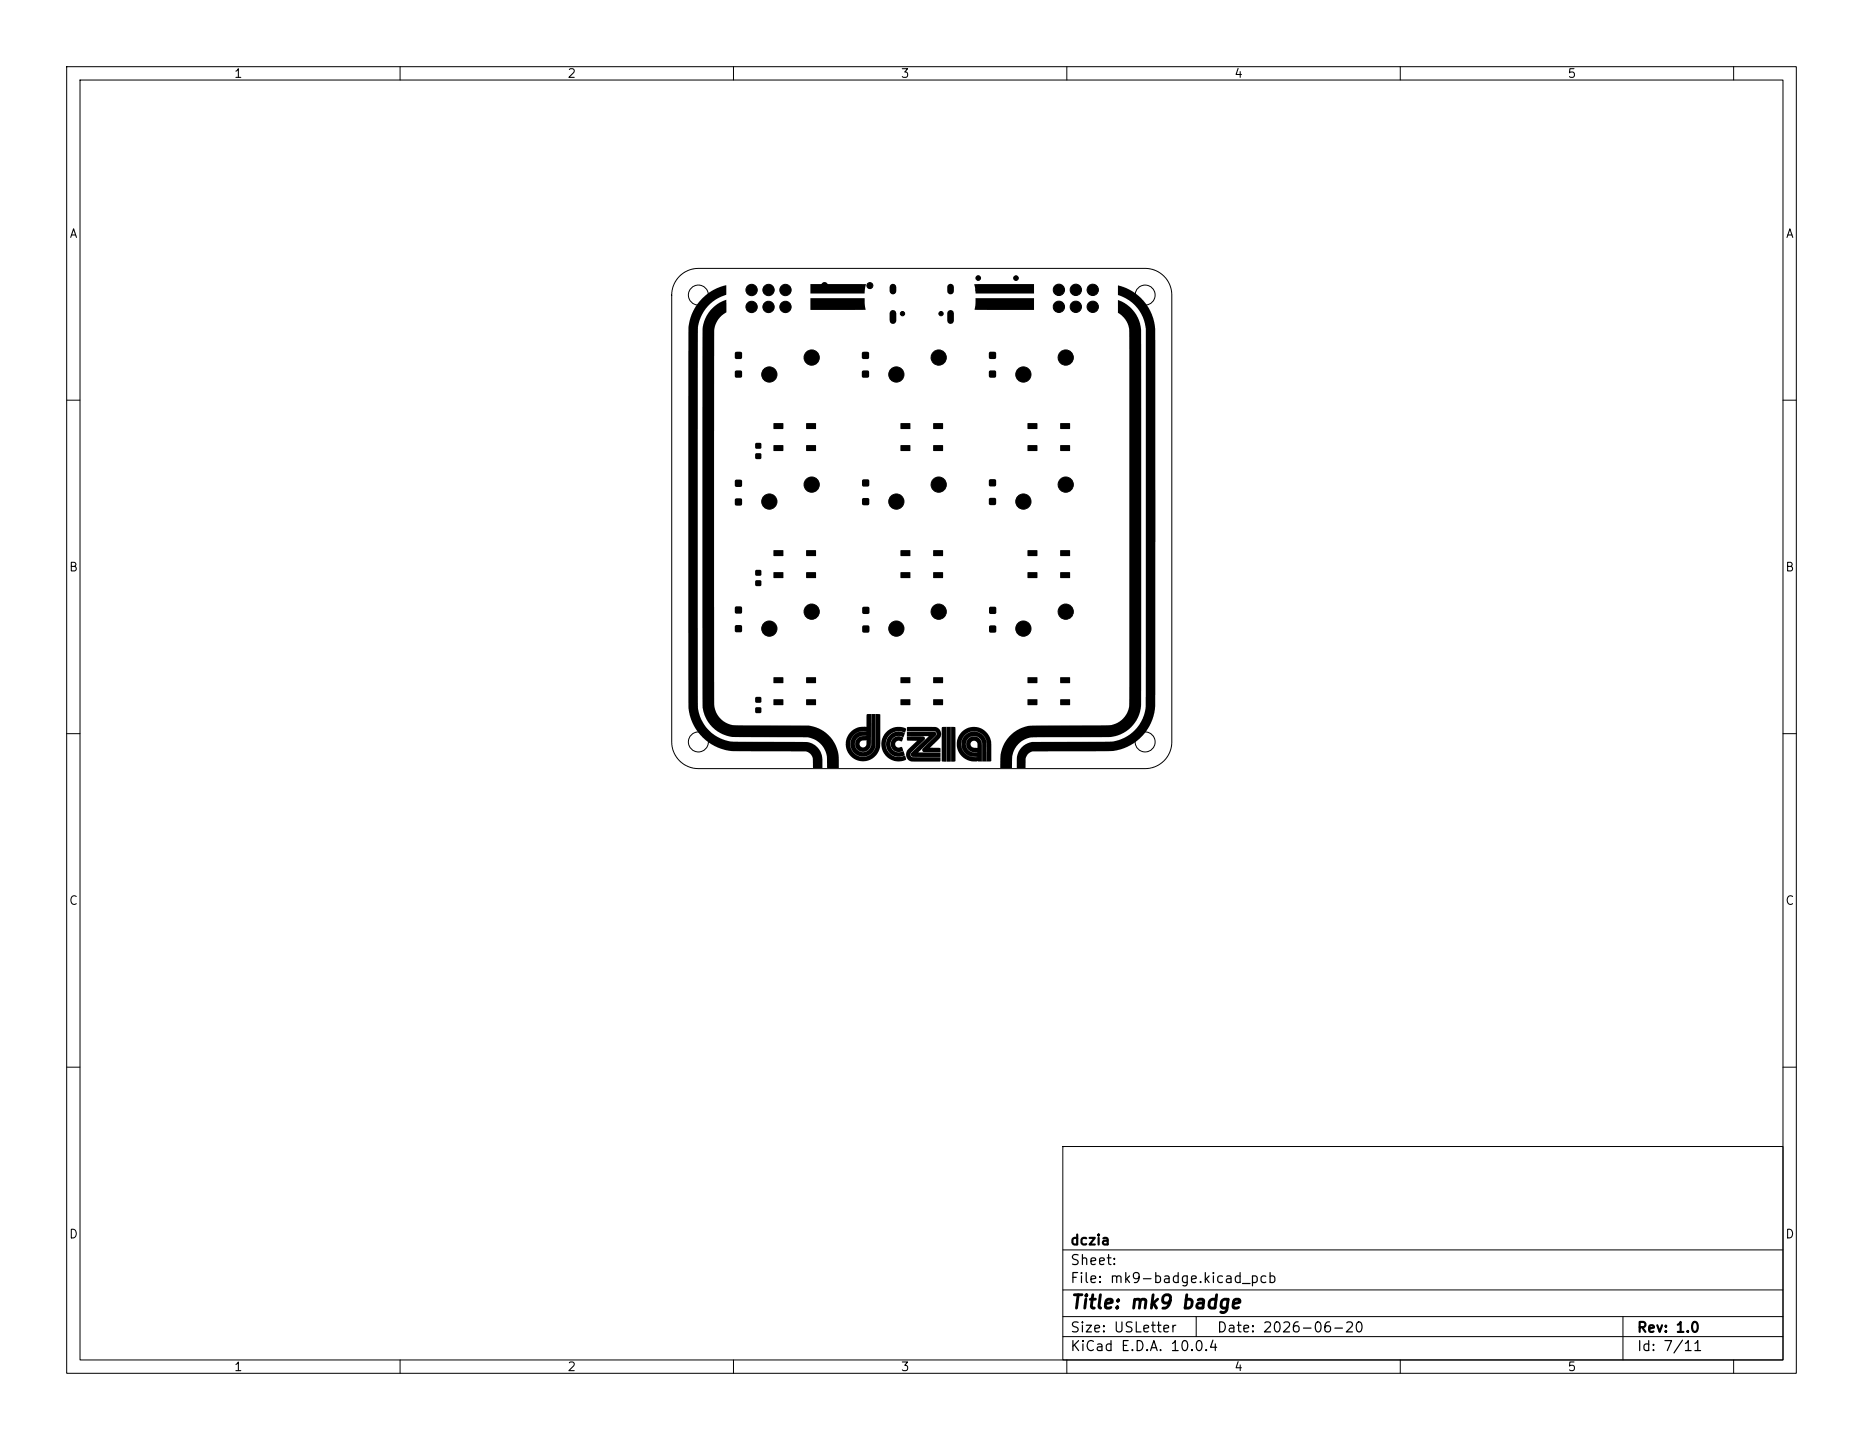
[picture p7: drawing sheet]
<svg xmlns="http://www.w3.org/2000/svg" width="279mm" height="216mm" viewBox="0 0 279 216" stroke-linecap="round" stroke-linejoin="round" font-family="sans-serif">
<defs><g id="words">
<text font-size="2" x="160.4" y="196.7">Title: mk9 badge</text>
<g font-size="1.5">
<text x="160.4" y="190">Sheet:</text>
<text x="160.4" y="187">dczia</text>
<text x="160.4" y="192.7">File: mk9-badge.kicad_pcb</text>
<text x="160.4" y="202.9">KiCad E.D.A. 10.0.4</text>
<text x="160.4" y="200.1">Size: USLetter</text>
<text x="182.4" y="200.1">Date: 2026-06-20</text>
<text x="245.4" y="200.1">Rev: 1.0</text>
<text x="245.4" y="202.9">Id: 7/11</text>
</g>
<g font-size="1.3">
<text x="35" y="12">1</text>
<text x="85" y="12">2</text>
<text x="135" y="12">3</text>
<text x="185" y="12">4</text>
<text x="235" y="12">5</text>
<text x="10.3" y="36">A</text>
<text x="267.7" y="36">A</text>
<text x="10.3" y="86">B</text>
<text x="267.7" y="86">B</text>
<text x="10.3" y="136">C</text>
<text x="267.7" y="136">C</text>
<text x="10.3" y="186">D</text>
<text x="267.7" y="186">D</text>
<text x="35" y="205.9">1</text>
<text x="85" y="205.9">2</text>
<text x="135" y="205.9">3</text>
<text x="185" y="205.9">4</text>
<text x="235" y="205.9">5</text>
</g>
</g></defs>
<g fill="none" stroke="#000" stroke-width=".15">
<path d="M10 10h259.4v195.9h-259.4zM12 12h255.4v191.9h-255.4zM60 10v2M110 10v2M160 10v2M210 10v2M260 10v2M101.9 41.4a4 4 0 0 1 2.8-1.2h67a4 4 0 0 1 4 4v67a4 4 0 0 1-4 4h-67a4 4 0 0 1-4-4v-67a4 4 0 0 1 1.2-2.8zM10 60h2M267.4 60h2M10 110h2M267.4 110h2"/>
<path d="M10 160h2M159.4 171.9h108v32h-108zM267.4 160h2M159.4 197.4h108M159.4 193.4h108M159.4 187.4h108M179.4 197.4v3M243.4 197.4v6.5M60 203.9v2M110 203.9v2M159.4 200.4h108M160 203.9v2"/>
<path d="M210 203.9v2M260 203.9v2"/>
<circle cx="104.7" cy="44.2" r="1.5"/>
<circle cx="171.7" cy="44.2" r="1.5"/>
<circle cx="104.7" cy="111.2" r="1.5"/>
<circle cx="171.7" cy="111.2" r="1.5"/>
</g>
<g fill="#000">
<path d="M105.4 44.7a6.1 6.1 0 0 1 3.5-1.9v1.4l-.3 .1a6.1 6.1 0 0 0-3.9 6.6v55.3a5.9 5.9 0 0 0 4.9 5l11.4 .1a2.75 2.75 0 0 1 2.3 3.2v.6h-1.4v-1.3a1.3 1.3 0 0 0-1-1.1l-10.2-.1a7.3 7.3 0 0 1-7.5-8.1v-52.5a12.5 12.5 0 0 1 .5-4.7 7 7 0 0 1 1.7-2.6zM106.9 46.2l.9-.7 1.1-.6v1.9l-.1 .1a3.8 3.8 0 0 0-1.7 3.9v53.4a4.2 4.2 0 0 0 1.5 4l.6 .3 1 .2 11.1 .1a5.2 5.2 0 0 1 4.5 5.5v.9h-1.8v-.9a3.4 3.4 0 0 0-2.9-3.8h-11.1a5.1 5.1 0 0 1-4.6-4.7v-56.6a4.4 4.4 0 0 1 1.5-3zM110.3 52.8h.9v1h-.9zM110.3 55.6h.9v1h-.9zM121.5 42.6h8.4l-.2 1.4h-8.2zM121.5 44.7h8.2l.1 1.7-8.3 .1zM129.3 52.8h1v1h-1zM129.3 55.6h1v1h-1zM148.4 52.8h.9v1h-.9zM148.4 55.6h.9v1h-.9zM146.1 42.6h9v1.4h-8.8zM146.3 44.7h8.8v1.8l-8.9-.1z"/>
<path d="M167.7 42.8a7.3 7.3 0 0 1 5.6 7.9v52a15.3 15.3 0 0 1-.5 5.2 7.6 7.6 0 0 1-7.9 4.7l-10 .1a1.41 1.41 0 0 0-1.1 1v1.4h-1.3v-.7a2.78 2.78 0 0 1 2.3-3.2h12a6 6 0 0 0 5-6.8v-55.1a5.9 5.9 0 0 0-4.1-5.1zM167.7 45a5.3 5.3 0 0 1 3.4 5.8v51.9a14.1 14.1 0 0 1-.3 4.5 5.4 5.4 0 0 1-5.8 3.3l-10.3 .1a3.4 3.4 0 0 0-2.9 3.7v.9h-1.8v-.9a5.2 5.2 0 0 1 5.9-5.5l10.7-.1a3.3 3.3 0 0 0 2.7-2.9v-56.4a3.2 3.2 0 0 0-1.6-2.5zM110.3 72h.9v.9h-.9zM110.3 74.8h.9v.9h-.9zM113.3 66.5h.8v.7h-.8zM113.3 68h.8v.8h-.8zM116 63.5l1.4-.1 .1 .9h-1.5zM116 66.8l1.4-.1 .1 .9h-1.5zM120.9 66.8l1.4-.1 .1 .9h-1.5zM120.9 63.5l1.4-.1 .1 .9h-1.5zM129.3 71.9h1v1h-1zM129.3 74.7h1v1h-1z"/>
<path d="M135.1 63.5l1.4-.1v.9h-1.4zM135.1 66.8l1.4-.1v.9h-1.4zM140 66.8l1.4-.1v.9h-1.4zM140 63.5l1.4-.1v.9h-1.4zM148.4 71.9h.9v1h-.9zM148.4 74.7h.9v1h-.9zM154.1 63.5l1.4-.1 .1 .9h-1.5zM154.1 66.8l1.4-.1 .1 .9h-1.5zM159 66.8l1.4-.1 .1 .9h-1.5zM159 63.5l1.4-.1 .1 .9h-1.5zM110.3 91h.9v.9h-.9zM110.3 93.8h.9v.9h-.9z"/>
<path d="M113.3 85.5h.8v.8h-.8zM113.3 87h.8v.8h-.8zM116 82.5h1.4l.1 .8-1.5 .1zM116 85.8h1.4l.1 .8-1.5 .1zM120.9 85.8h1.4l.1 .8-1.5 .1zM120.9 82.5h1.4l.1 .8-1.5 .1zM129.4 91h.9v1h-.9zM129.4 93.8h.9v1h-.9zM135.1 82.5h1.4v.8l-1.4 .1zM135.1 85.8h1.4v.8l-1.4 .1zM140 85.8h1.4v.8l-1.4 .1zM140 82.5h1.4v.8l-1.4 .1z"/>
<path d="M148.4 91h.9v1h-.9zM148.4 93.8h.9v1h-.9zM154.1 82.5h1.4l.1 .8-1.5 .1zM154.1 85.8h1.4l.1 .8-1.5 .1zM159 85.8h1.4l.1 .8-1.5 .1zM159 82.5h1.4l.1 .8-1.5 .1zM113.3 104.5h.8v.8h-.8zM113.3 106.1h.8v.8h-.8zM116 101.6l1.4-.1 .1 .9h-1.5zM116 104.9l1.4-.1 .1 .9h-1.5zM120.9 104.9l1.4-.1 .1 .9h-1.5zM120.9 101.6l1.4-.1 .1 .9h-1.5z"/>
<path d="M130 107.1h.6v3.5a2.03 2.03 0 0 1-.3 1.8 1.18 1.18 0 0 1-1.3 .2 1.18 1.18 0 0 1-.8-1.1h.7a.55 .55 0 0 0 .7 .5 .55 .55 0 0 0 .4-.7l-.1-.3a.88 .88 0 0 0-1 .5h-.7a1.38 1.38 0 0 1 1.8-1.2 1.25 1.25 0 0 0-1.7 1.1 1.25 1.25 0 0 0 1.5 1.3 1.34 1.34 0 0 0 .9-.9v-4.7h.6v4.8a1.91 1.91 0 0 1-2.2 1.5 1.91 1.91 0 0 1-1.5-2.3 1.91 1.91 0 0 1 2.3-1.5h.1a1.95 1.95 0 0 0-2.5 1.5 1.95 1.95 0 0 0 1.6 2.3 1.95 1.95 0 0 0 2.3-1.6v-4.7h.6v4.1a2.61 2.61 0 0 1-2.5 2.9 2.61 2.61 0 0 1-2.7-2.8 2.61 2.61 0 0 1 3.1-2.3zM133.9 110.7a1.03 1.03 0 0 1 1.5 0v.1a.31 .31 0 0 1-.1 .3 .31 .31 0 0 1-.4 0 .54 .54 0 0 0-.6 .7 .54 .54 0 0 0 .9 .2 .38 .38 0 0 1 .2 .4 .38 .38 0 0 1-.3 .3 1.19 1.19 0 0 1-1.4-.5 1.19 1.19 0 0 1 .2-1.5zM133 109.7a2.34 2.34 0 0 1 2.9-.4l-.2 .6-.5-.2a1.94 1.94 0 0 0-2.3 2.2 1.94 1.94 0 0 0 2.8 1.4l.1 .2a.28 .28 0 0 1 0 .5 2.6 2.6 0 0 1-3.2-1 2.6 2.6 0 0 1 .4-3.3zM133.4 110.3a1.69 1.69 0 0 1 2.3-.3l-.2 .6a1.24 1.24 0 0 0-2 1 1.24 1.24 0 0 0 2 1l.1 .2a.27 .27 0 0 1 .1 .3 .27 .27 0 0 1-.2 .2 1.89 1.89 0 0 1-2.3-.6 1.89 1.89 0 0 1 .2-2.4zM135.1 101.6l1.4-.1v.9h-1.4zM135.1 104.9l1.4-.1v.9h-1.4zM136 110.4h2.1a.39 .39 0 0 1 .5 0 .39 .39 0 0 1 .1 .5l-1.8 1.7a.49 .49 0 0 0-.3 .7 .49 .49 0 0 0 .6 .2h3.9l-.1 .7h-3.6a1.15 1.15 0 0 1-1.4-.6 1.15 1.15 0 0 1 .5-1.5l1-1-1.4-.1zM136 109h3.7a1.14 1.14 0 0 1 1.4 .7 1.14 1.14 0 0 1-.6 1.4l-1 1h.9a.41 .41 0 0 1 .7 .2v.5h-2.3a.38 .38 0 0 1-.5-.3 .38 .38 0 0 1 .3-.5l1.7-1.6a.41 .41 0 0 0-.1-.8h-4.2zM140 104.9l1.4-.1v.9h-1.4zM140 101.6l1.4-.1v.9h-1.4zM136 109.7h4.2a.44 .44 0 0 1 .2 .4 .44 .44 0 0 1-.3 .4l-2.4 2.3h3.4v.7h-3.8a.45 .45 0 0 1-.7-.2 .45 .45 0 0 1 .3-.6l2.4-2.3h-3.3zM141.3 109h.6v5.2l-.7-.1z"/>
<path d="M141.9 109h.7v5.2h-.7zM142.6 109h.6l.1 .1v5l-.1 .1h-.6zM144.2 109.8a2.67 2.67 0 0 1 3.1-.4 2.67 2.67 0 0 1 1.4 2.9v1.4a.31 .31 0 0 1 0 .4 .31 .31 0 0 1-.4 .1h-.3v-1.9a2.15 2.15 0 0 0-1.7-2.6 1.96 1.96 0 0 0-2.1 2.1 1.96 1.96 0 0 0 2.4 1.7 2 2 0 0 1-2.4-2.4 1.92 1.92 0 0 1 2.4-1.4 1.92 1.92 0 0 1 1.4 2.3v2.2h-.7v-2.8a1.24 1.24 0 0 0-1.5-1 1.24 1.24 0 0 0-.9 1.5 1.24 1.24 0 0 0 1.5 .9h.2a1.42 1.42 0 0 1-1.7-1.2h.6a.85 .85 0 0 0 1.1 .5 .7 .7 0 0 0-.7-1l-.2 .1-.2 .4h-.6a1.21 1.21 0 0 1 1.4-1.2 1.21 1.21 0 0 1 1 1.6v2.2l-.7-.1-.3 .1a2.62 2.62 0 0 1-2.5-1.5 2.62 2.62 0 0 1 .4-2.9zM154.1 101.6l1.4-.1 .1 .9h-1.5zM154.1 104.9l1.4-.1 .1 .9h-1.5zM159 104.9l1.4-.1 .1 .9h-1.5zM159 101.6l1.4-.1 .1 .9h-1.5z"/>
</g>
<g fill="#000" stroke="#000" stroke-width=".15">
<circle cx="112.7" cy="43.5" r=".85"/>
<circle cx="112.7" cy="46" r=".85"/>
<circle cx="115.3" cy="43.5" r=".85"/>
<circle cx="115.3" cy="46" r=".85"/>
<circle cx="115.4" cy="56.1" r="1.14"/>
<circle cx="117.8" cy="46" r=".85"/>
<circle cx="117.8" cy="43.5" r=".85"/>
<circle cx="121.7" cy="53.6" r="1.14"/>
<circle cx="123.7" cy="42.8" r=".45"/>
<circle cx="130.5" cy="42.8" r=".45"/>
<circle cx="134.4" cy="56.1" r="1.14"/>
<circle cx="135.3" cy="47" r=".33"/>
<circle cx="140.8" cy="53.6" r="1.14"/>
<circle cx="141.1" cy="47" r=".33"/>
<circle cx="146.7" cy="43.5" r=".35"/>
<circle cx="146.7" cy="41.7" r=".35"/>
<circle cx="152.4" cy="43.5" r=".35"/>
<circle cx="152.4" cy="41.7" r=".35"/>
<circle cx="153.5" cy="56.1" r="1.14"/>
<circle cx="158.8" cy="46" r=".85"/>
<circle cx="158.8" cy="43.5" r=".85"/>
<circle cx="159.8" cy="53.6" r="1.14"/>
<circle cx="161.3" cy="46" r=".85"/>
<circle cx="161.3" cy="43.5" r=".85"/>
<circle cx="163.9" cy="46" r=".85"/>
<circle cx="163.9" cy="43.5" r=".85"/>
<circle cx="115.4" cy="75.2" r="1.14"/>
<circle cx="121.7" cy="72.7" r="1.14"/>
<circle cx="134.4" cy="75.2" r="1.14"/>
<circle cx="140.8" cy="72.7" r="1.14"/>
<circle cx="153.5" cy="75.2" r="1.14"/>
<circle cx="159.8" cy="72.7" r="1.14"/>
<circle cx="115.4" cy="94.2" r="1.14"/>
<circle cx="121.7" cy="91.7" r="1.14"/>
<circle cx="134.4" cy="94.2" r="1.14"/>
<circle cx="140.8" cy="91.7" r="1.14"/>
<circle cx="153.5" cy="94.2" r="1.14"/>
<circle cx="159.8" cy="91.7" r="1.14"/>
</g>
<path d="M133.9 43v.6M133.9 47v1.1M142.6 43v.6M142.6 47v1.1" fill="none" stroke="#000" stroke-width="1"/>
<use href="#words"/>
</svg>
